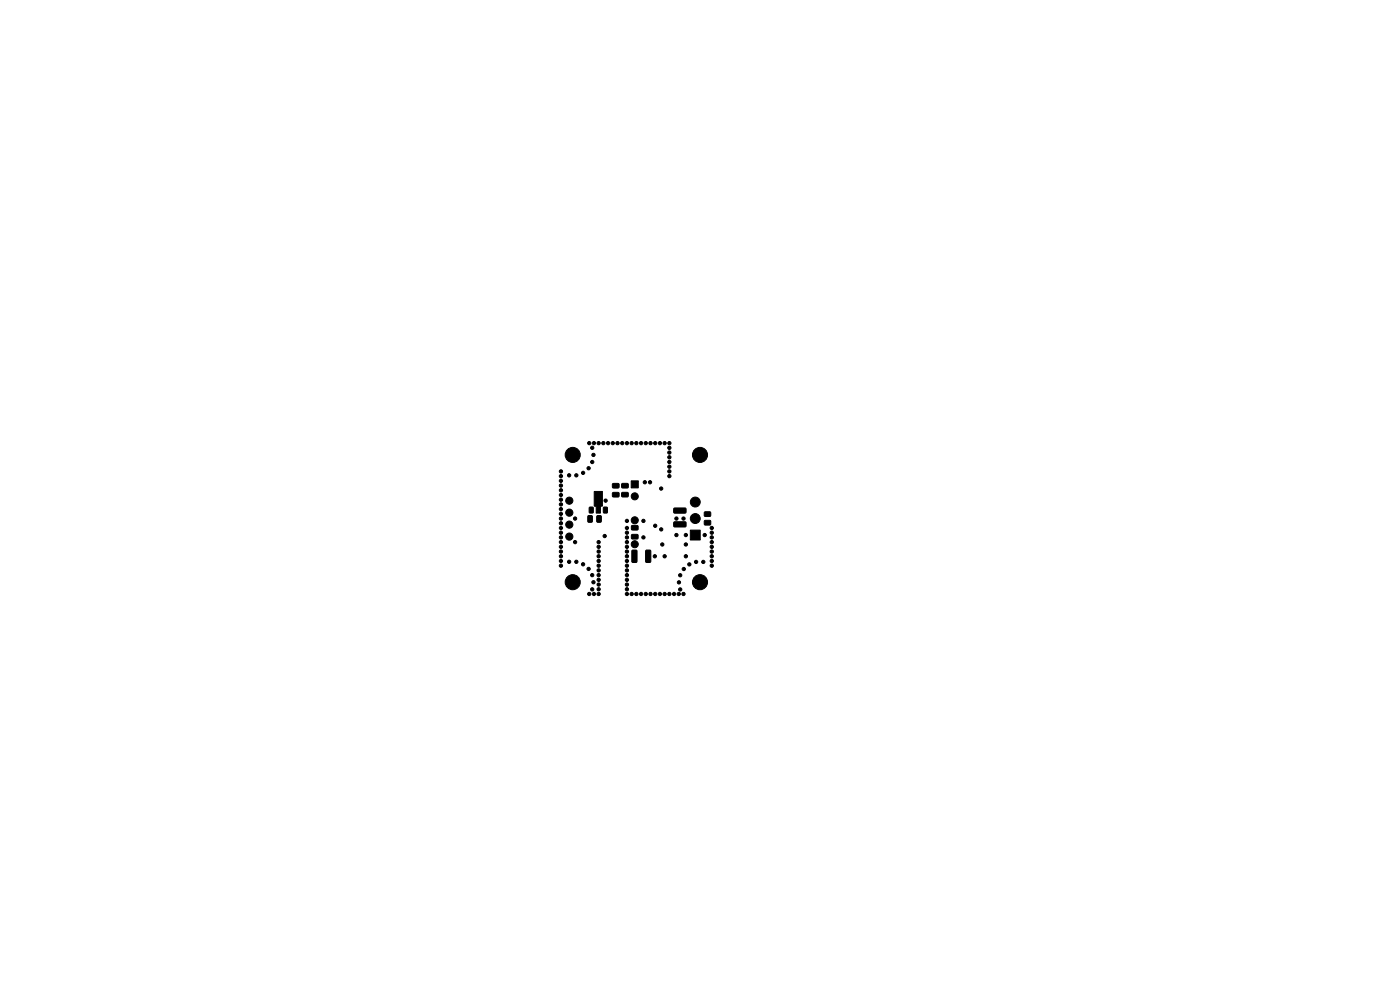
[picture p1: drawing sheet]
<svg xmlns="http://www.w3.org/2000/svg" width="297mm" height="210mm" viewBox="0 0 297 210" stroke-linecap="round" stroke-linejoin="round" font-family="sans-serif">
<g fill="#000" stroke="#000" stroke-width=".21">
<path d="M124.8 109.4h.6l.3 .1v1.1l-.2 .2h-.6l-.2-.1zM125 107.6h.7l.2 .1v.9l-.2 .2-.7-.1zM126.7 109.4h.6l.3 .1v1.1l-.2 .2h-.6l-.2-.1zM126.1 104.3h1.7v3.1h-.4v1.5h-.9v-1.5h-.4zM128 107.6h.7l.2 .1v.9l-.2 .2-.7-.1zM130 102.6h1.2l.2 .2-.1 .6-.2 .1h-1l-.2-.2zM130 104.5h1.2l.2 .2-.1 .6-.2 .1h-1l-.2-.2zM131.9 104.5l1.3-.1 .1 .3v.6l-.2 .1h-1.1l-.1-.2zM131.9 102.6l1.3-.1 .1 .3v.6l-.2 .1h-1.1l-.1-.2zM133.9 102h1.5v1.5h-1.5zM134 113.4h1.2l.2 .2v.6l-.3 .2-1-.1-.2-.2zM134 111.5h1.2l.2 .2v.6l-.3 .2-1-.1-.2-.2z"/>
<path d="M134.1 116.7h.8l.2 .1v2.3l-.1 .2h-.7l-.3-.1zM137 116.7h.8l.3 .1v2.3l-.2 .2h-.7l-.2-.1zM143 110.7h2.4l.2 .2-.1 .7-.2 .2h-2.2l-.2-.3zM143 107.8h2.4l.2 .2-.1 .7-.2 .2h-2.2l-.2-.3zM146.4 112.5h2.2v2.1h-2.2zM149.5 108.6h1.1l.2 .2v.6l-.3 .2h-1l-.1-.3zM149.5 110.4h1.1l.2 .2v.6l-.3 .2h-1l-.1-.3z"/>
<circle cx="121.5" cy="96.5" r="1.6"/>
<circle cx="124.9" cy="99.3" r=".35"/>
<circle cx="125" cy="94" r=".35"/>
<circle cx="125.6" cy="95" r=".35"/>
<circle cx="125.6" cy="98" r=".35"/>
<circle cx="125.9" cy="96.5" r=".35"/>
<circle cx="126" cy="94" r=".35"/>
<circle cx="127" cy="94" r=".35"/>
<circle cx="128" cy="94" r=".35"/>
<circle cx="129" cy="94" r=".35"/>
<circle cx="130" cy="94" r=".35"/>
<circle cx="131" cy="94" r=".35"/>
<circle cx="132" cy="94" r=".35"/>
<circle cx="133" cy="94" r=".35"/>
<circle cx="134" cy="94" r=".35"/>
<circle cx="135" cy="94" r=".35"/>
<circle cx="136" cy="94" r=".35"/>
<circle cx="137" cy="94" r=".35"/>
<circle cx="138" cy="94" r=".35"/>
<circle cx="139" cy="94" r=".35"/>
<circle cx="140" cy="94" r=".35"/>
<circle cx="141" cy="94" r=".35"/>
<circle cx="142" cy="99" r=".35"/>
<circle cx="142" cy="94" r=".35"/>
<circle cx="142" cy="95" r=".35"/>
<circle cx="142" cy="98" r=".35"/>
<circle cx="142" cy="96" r=".35"/>
<circle cx="142" cy="97" r=".35"/>
<circle cx="148.5" cy="96.5" r="1.6"/>
<circle cx="119" cy="119" r=".35"/>
<circle cx="119" cy="109" r=".35"/>
<circle cx="119" cy="115" r=".35"/>
<circle cx="119" cy="114" r=".35"/>
<circle cx="119" cy="110" r=".35"/>
<circle cx="119" cy="116" r=".35"/>
<circle cx="119" cy="118" r=".35"/>
<circle cx="119" cy="107" r=".35"/>
<circle cx="119" cy="108" r=".35"/>
<circle cx="119" cy="117" r=".35"/>
<circle cx="119" cy="112" r=".35"/>
<circle cx="119" cy="106" r=".35"/>
<circle cx="119" cy="113" r=".35"/>
<circle cx="119" cy="111" r=".35"/>
<circle cx="119" cy="104" r=".35"/>
<circle cx="119" cy="100" r=".35"/>
<circle cx="119" cy="105" r=".35"/>
<circle cx="119" cy="103" r=".35"/>
<circle cx="119" cy="101" r=".35"/>
<circle cx="119" cy="102" r=".35"/>
<circle cx="120.7" cy="100.8" r=".35"/>
<circle cx="120.7" cy="119.2" r=".35"/>
<circle cx="120.8" cy="113.8" r=".76"/>
<circle cx="120.8" cy="108.7" r=".76"/>
<circle cx="120.8" cy="111.3" r=".76"/>
<circle cx="120.8" cy="106.2" r=".76"/>
<circle cx="122" cy="115" r=".35"/>
<circle cx="122" cy="110" r=".35"/>
<circle cx="122.3" cy="100.8" r=".35"/>
<circle cx="122.3" cy="119.2" r=".35"/>
<circle cx="123.7" cy="119.7" r=".35"/>
<circle cx="123.7" cy="100.3" r=".35"/>
<circle cx="127" cy="119" r=".35"/>
<circle cx="127" cy="115" r=".35"/>
<circle cx="127" cy="117" r=".35"/>
<circle cx="127" cy="118" r=".35"/>
<circle cx="127" cy="116" r=".35"/>
<circle cx="128.3" cy="113.7" r=".35"/>
<circle cx="128.5" cy="106.2" r=".35"/>
<circle cx="133" cy="115" r=".35"/>
<circle cx="133" cy="114" r=".35"/>
<circle cx="133" cy="119" r=".35"/>
<circle cx="133" cy="117" r=".35"/>
<circle cx="133" cy="118" r=".35"/>
<circle cx="133" cy="112" r=".35"/>
<circle cx="133" cy="113" r=".35"/>
<circle cx="133" cy="116" r=".35"/>
<circle cx="133" cy="110.5" r=".35"/>
<circle cx="134.7" cy="105.3" r=".75"/>
<circle cx="134.7" cy="110.4" r=".75"/>
<circle cx="134.7" cy="115.4" r=".75"/>
<circle cx="136.5" cy="114" r=".35"/>
<circle cx="136.5" cy="110.5" r=".35"/>
<circle cx="136.8" cy="102.3" r=".35"/>
<circle cx="137.9" cy="102.3" r=".35"/>
<circle cx="138.9" cy="118" r=".35"/>
<circle cx="139" cy="111.5" r=".35"/>
<circle cx="140.3" cy="103.6" r=".35"/>
<circle cx="140.3" cy="112.3" r=".35"/>
<circle cx="140.5" cy="115.5" r=".35"/>
<circle cx="141" cy="118" r=".35"/>
<circle cx="142" cy="100" r=".35"/>
<circle cx="142" cy="101" r=".35"/>
<circle cx="143.5" cy="110" r=".35"/>
<circle cx="143.5" cy="113.5" r=".35"/>
<circle cx="145" cy="110" r=".35"/>
<circle cx="145.5" cy="118" r=".35"/>
<circle cx="145.5" cy="115.5" r=".35"/>
<circle cx="145.5" cy="113.5" r=".35"/>
<circle cx="146.2" cy="119.7" r=".35"/>
<circle cx="147.5" cy="110" r="1.05"/>
<circle cx="147.5" cy="106.5" r="1.05"/>
<circle cx="147.7" cy="119.2" r=".35"/>
<circle cx="149.2" cy="119.2" r=".35"/>
<circle cx="149.5" cy="113.5" r=".35"/>
<circle cx="151" cy="114" r=".35"/>
<circle cx="151" cy="119" r=".35"/>
<circle cx="151" cy="115" r=".35"/>
<circle cx="151" cy="112" r=".35"/>
<circle cx="151" cy="117" r=".35"/>
<circle cx="151" cy="116" r=".35"/>
<circle cx="151" cy="118" r=".35"/>
<circle cx="151" cy="113" r=".35"/>
<circle cx="119" cy="120" r=".35"/>
<circle cx="121.5" cy="123.5" r="1.6"/>
<circle cx="124.9" cy="120.7" r=".35"/>
<circle cx="125" cy="126" r=".35"/>
<circle cx="125.6" cy="122" r=".35"/>
<circle cx="125.6" cy="125" r=".35"/>
<circle cx="125.9" cy="123.5" r=".35"/>
<circle cx="126" cy="126" r=".35"/>
<circle cx="127" cy="120" r=".35"/>
<circle cx="127" cy="125" r=".35"/>
<circle cx="127" cy="124" r=".35"/>
<circle cx="127" cy="123" r=".35"/>
<circle cx="127" cy="122" r=".35"/>
<circle cx="127" cy="126" r=".35"/>
<circle cx="127" cy="121" r=".35"/>
<circle cx="133" cy="124" r=".35"/>
<circle cx="133" cy="120" r=".35"/>
<circle cx="133" cy="125" r=".35"/>
<circle cx="133" cy="123" r=".35"/>
<circle cx="133" cy="121" r=".35"/>
<circle cx="133" cy="126" r=".35"/>
<circle cx="133" cy="122" r=".35"/>
<circle cx="134" cy="126" r=".35"/>
<circle cx="135" cy="126" r=".35"/>
<circle cx="136" cy="126" r=".35"/>
<circle cx="137" cy="126" r=".35"/>
<circle cx="138" cy="126" r=".35"/>
<circle cx="139" cy="126" r=".35"/>
<circle cx="140" cy="126" r=".35"/>
<circle cx="141" cy="126" r=".35"/>
<circle cx="142" cy="126" r=".35"/>
<circle cx="143" cy="126" r=".35"/>
<circle cx="144" cy="126" r=".35"/>
<circle cx="144" cy="123.5" r=".35"/>
<circle cx="144.3" cy="122" r=".35"/>
<circle cx="144.3" cy="125" r=".35"/>
<circle cx="145" cy="126" r=".35"/>
<circle cx="145.1" cy="120.7" r=".35"/>
<circle cx="148.5" cy="123.5" r="1.6"/>
<circle cx="151" cy="120" r=".35"/>
</g>
</svg>
